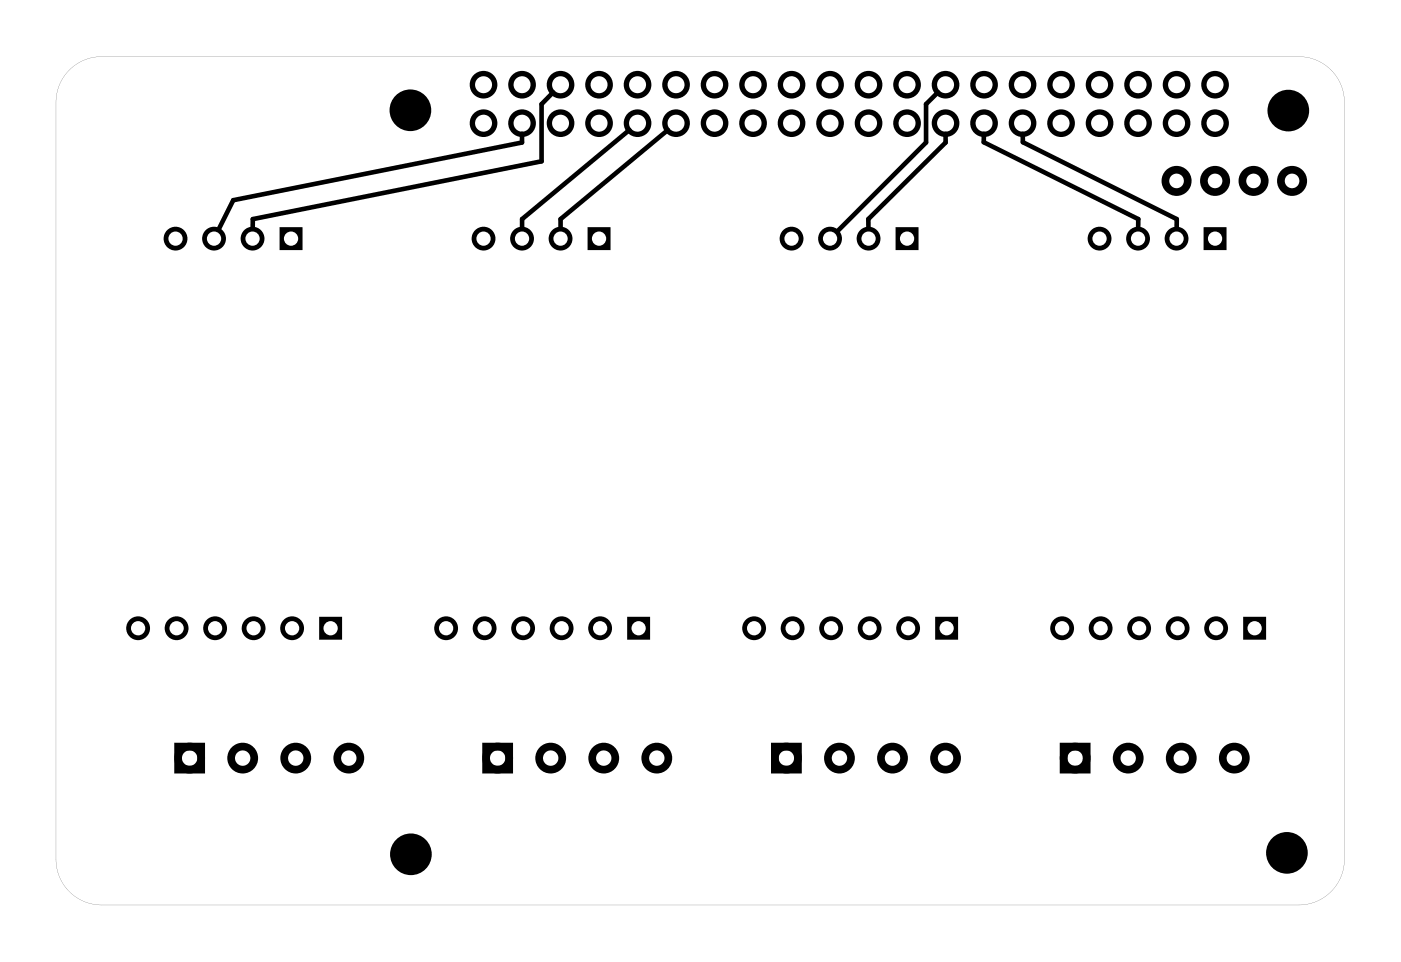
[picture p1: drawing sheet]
<svg xmlns="http://www.w3.org/2000/svg" width="92mm" height="63mm" viewBox="0 0 92 63" stroke-linecap="round" stroke-linejoin="round" font-family="sans-serif">
<g fill="#000">
<path d="M4.4 4.9a2.99 2.99 0 0 1 2.3-1.2h79a3 3 0 0 1 3 3v50a3 3 0 0 1-3 3h-79a3 3 0 0 1-3-3v-50a3 3 0 0 1 .7-1.8zM4.4 4.9l-.4 .5-.2 .7-.1 .6v50a3 3 0 0 0 3 3h79a3 3 0 0 0 3-3v-50a3 3 0 0 0-3-3h-79a3 3 0 0 0-2.3 1.2z"/>
<path d="M10.8 15.8a.8 .8 0 0 1 1.6 0 .8 .8 0 0 1-1.6 0zM11.1 15.8a.5 .5 0 0 0 1 0 .5 .5 0 0 0-1 0z"/>
<path d="M13.3 15.8a.8 .8 0 0 1 1.6 0 .8 .8 0 0 1-1.6 0zM13.7 15.8a.47 .47 0 0 0 .9 0 .47 .47 0 0 0-.9 0z"/>
<path d="M15.9 15.8a.79 .79 0 0 1 1.5 0 .79 .79 0 0 1-1.5 0zM16.2 15.8a.47 .47 0 0 0 .9 0 .47 .47 0 0 0-.9 0z"/>
<path d="M18.4 15h1.6v1.5h-1.6zM18.7 15.8a.5 .5 0 0 0 1 0 .5 .5 0 0 0-1 0z"/>
<path d="M31.1 15.8a.8 .8 0 0 1 1.6 0 .8 .8 0 0 1-1.6 0zM31.4 15.8a.5 .5 0 0 0 1 0 .5 .5 0 0 0-1 0z"/>
<path d="M33.7 15.8a.79 .79 0 0 1 1.5 0 .79 .79 0 0 1-1.5 0zM34 15.8a.47 .47 0 0 0 .9 0 .47 .47 0 0 0-.9 0z"/>
<path d="M36.2 15.8a.8 .8 0 0 1 1.6 0 .8 .8 0 0 1-1.6 0zM36.5 15.8a.5 .5 0 0 0 1 0 .5 .5 0 0 0-1 0z"/>
<path d="M38.8 15h1.5v1.5h-1.5zM39.1 15.8a.47 .47 0 0 0 .9 0 .47 .47 0 0 0-.9 0z"/>
<path d="M51.4 15.8a.8 .8 0 0 1 1.6 0 .8 .8 0 0 1-1.6 0zM51.8 15.8a.47 .47 0 0 0 .9 0 .47 .47 0 0 0-.9 0z"/>
<path d="M54 15.8a.79 .79 0 0 1 1.5 0 .79 .79 0 0 1-1.5 0zM54.3 15.8a.47 .47 0 0 0 .9 0 .47 .47 0 0 0-.9 0z"/>
<path d="M56.5 15.8a.8 .8 0 0 1 1.6 0 .8 .8 0 0 1-1.6 0zM56.8 15.8a.5 .5 0 0 0 1 0 .5 .5 0 0 0-1 0z"/>
<path d="M59.1 15h1.5v1.5h-1.5zM59.4 15.8a.47 .47 0 0 0 .9 0 .47 .47 0 0 0-.9 0z"/>
<path d="M71.8 15.8a.79 .79 0 0 1 1.5 0 .79 .79 0 0 1-1.5 0zM72.1 15.8a.47 .47 0 0 0 .9 0 .47 .47 0 0 0-.9 0z"/>
<path d="M74.3 15.8a.8 .8 0 0 1 1.6 0 .8 .8 0 0 1-1.6 0zM74.6 15.8a.5 .5 0 0 0 1 0 .5 .5 0 0 0-1 0z"/>
<path d="M76.8 15.8a.8 .8 0 0 1 1.6 0 .8 .8 0 0 1-1.6 0zM77.2 15.8a.47 .47 0 0 0 .9 0 .47 .47 0 0 0-.9 0z"/>
<path d="M79.4 15h1.5v1.5h-1.5zM79.7 15.8a.47 .47 0 0 0 .9 0 .47 .47 0 0 0-.9 0z"/>
<path d="M8.3 41.5a.8 .8 0 0 1 1.6 0 .8 .8 0 0 1-1.6 0zM8.6 41.5a.5 .5 0 0 0 1 0 .5 .5 0 0 0-1 0z"/>
<path d="M10.9 41.5a.79 .79 0 0 1 1.5 0 .79 .79 0 0 1-1.5 0zM11.2 41.5a.47 .47 0 0 0 .9 0 .47 .47 0 0 0-.9 0z"/>
<path d="M13.4 41.5a.8 .8 0 0 1 1.6 0 .8 .8 0 0 1-1.6 0zM13.7 41.5a.5 .5 0 0 0 1 0 .5 .5 0 0 0-1 0z"/>
<path d="M15.9 41.5a.8 .8 0 0 1 1.6 0 .8 .8 0 0 1-1.6 0zM16.3 41.5a.47 .47 0 0 0 .9 0 .47 .47 0 0 0-.9 0z"/>
<path d="M18.5 41.5a.8 .8 0 0 1 1.6 0 .8 .8 0 0 1-1.6 0zM18.8 41.5a.47 .47 0 0 0 .9 0 .47 .47 0 0 0-.9 0z"/>
<path d="M21.1 40.7h1.5v1.5h-1.5zM21.3 41.5a.5 .5 0 0 0 1 0 .5 .5 0 0 0-1 0z"/>
<path d="M28.6 41.5a.8 .8 0 0 1 1.6 0 .8 .8 0 0 1-1.6 0zM29 41.5a.47 .47 0 0 0 .9 0 .47 .47 0 0 0-.9 0z"/>
<path d="M31.2 41.5a.8 .8 0 0 1 1.6 0 .8 .8 0 0 1-1.6 0zM31.5 41.5a.47 .47 0 0 0 .9 0 .47 .47 0 0 0-.9 0z"/>
<path d="M33.7 41.5a.8 .8 0 0 1 1.6 0 .8 .8 0 0 1-1.6 0zM34 41.5a.5 .5 0 0 0 1 0 .5 .5 0 0 0-1 0z"/>
<path d="M36.3 41.5a.79 .79 0 0 1 1.5 0 .79 .79 0 0 1-1.5 0zM36.6 41.5a.47 .47 0 0 0 .9 0 .47 .47 0 0 0-.9 0z"/>
<path d="M38.8 41.5a.8 .8 0 0 1 1.6 0 .8 .8 0 0 1-1.6 0zM39.1 41.5a.5 .5 0 0 0 1 0 .5 .5 0 0 0-1 0z"/>
<path d="M41.4 40.7h1.5v1.5h-1.5zM41.7 41.5a.47 .47 0 0 0 .9 0 .47 .47 0 0 0-.9 0z"/>
<path d="M49 41.5a.79 .79 0 0 1 1.5 0 .79 .79 0 0 1-1.5 0zM49.3 41.5a.47 .47 0 0 0 .9 0 .47 .47 0 0 0-.9 0z"/>
<path d="M51.5 41.5a.8 .8 0 0 1 1.6 0 .8 .8 0 0 1-1.6 0zM51.8 41.5a.5 .5 0 0 0 1 0 .5 .5 0 0 0-1 0z"/>
<path d="M54 41.5a.8 .8 0 0 1 1.6 0 .8 .8 0 0 1-1.6 0zM54.4 41.5a.47 .47 0 0 0 .9 0 .47 .47 0 0 0-.9 0z"/>
<path d="M56.6 41.5a.8 .8 0 0 1 1.6 0 .8 .8 0 0 1-1.6 0zM56.9 41.5a.47 .47 0 0 0 .9 0 .47 .47 0 0 0-.9 0z"/>
<path d="M59.1 41.5a.8 .8 0 0 1 1.6 0 .8 .8 0 0 1-1.6 0zM59.4 41.5a.5 .5 0 0 0 1 0 .5 .5 0 0 0-1 0z"/>
<path d="M61.7 40.7h1.5v1.5h-1.5zM62 41.5a.47 .47 0 0 0 .9 0 .47 .47 0 0 0-.9 0z"/>
<path d="M69.3 41.5a.8 .8 0 0 1 1.6 0 .8 .8 0 0 1-1.6 0zM69.6 41.5a.47 .47 0 0 0 .9 0 .47 .47 0 0 0-.9 0z"/>
<path d="M71.8 41.5a.8 .8 0 0 1 1.6 0 .8 .8 0 0 1-1.6 0zM72.1 41.5a.5 .5 0 0 0 1 0 .5 .5 0 0 0-1 0z"/>
<path d="M74.4 41.5a.79 .79 0 0 1 1.5 0 .79 .79 0 0 1-1.5 0zM74.7 41.5a.47 .47 0 0 0 .9 0 .47 .47 0 0 0-.9 0z"/>
<path d="M76.9 41.5a.8 .8 0 0 1 1.6 0 .8 .8 0 0 1-1.6 0zM77.2 41.5a.5 .5 0 0 0 1 0 .5 .5 0 0 0-1 0z"/>
<path d="M79.4 41.5a.8 .8 0 0 1 1.6 0 .8 .8 0 0 1-1.6 0zM79.8 41.5a.47 .47 0 0 0 .9 0 .47 .47 0 0 0-.9 0z"/>
<path d="M82 40.7h1.5v1.5h-1.5zM82.3 41.5a.47 .47 0 0 0 .9 0 .47 .47 0 0 0-.9 0z"/>
</g>
<g fill="none" stroke="#000" stroke-width=".51">
<path d="M11.7 49.3h1.6v1.5h-1.6zM32.1 49.3h1.5v1.5h-1.5zM51.1 49.3h1.5v1.5h-1.5zM70.2 49.3h1.5v1.5h-1.5z"/>
<circle cx="77.6" cy="11.9" r=".74"/>
<circle cx="80.2" cy="11.9" r=".74"/>
<circle cx="82.7" cy="11.9" r=".74"/>
<circle cx="85.2" cy="11.9" r=".74"/>
<circle cx="12.5" cy="50" r=".76"/>
<circle cx="16" cy="50" r=".76"/>
<circle cx="19.5" cy="50" r=".76"/>
<circle cx="23" cy="50" r=".76"/>
<circle cx="32.8" cy="50" r=".76"/>
<circle cx="36.3" cy="50" r=".76"/>
<circle cx="39.8" cy="50" r=".76"/>
<circle cx="43.3" cy="50" r=".76"/>
<circle cx="51.9" cy="50" r=".76"/>
<circle cx="55.4" cy="50" r=".76"/>
<circle cx="58.9" cy="50" r=".76"/>
<circle cx="62.4" cy="50" r=".76"/>
<circle cx="70.9" cy="50" r=".76"/>
<circle cx="74.4" cy="50" r=".76"/>
<circle cx="77.9" cy="50" r=".76"/>
<circle cx="81.4" cy="50" r=".76"/>
</g>
<g fill="none" stroke="#000" stroke-width=".35">
<circle cx="31.9" cy="5.6" r=".74"/>
<circle cx="31.9" cy="8.1" r=".74"/>
<circle cx="34.4" cy="5.6" r=".74"/>
<circle cx="34.4" cy="8.1" r=".74"/>
<circle cx="37" cy="5.6" r=".74"/>
<circle cx="37" cy="8.1" r=".74"/>
<circle cx="39.5" cy="5.6" r=".74"/>
<circle cx="39.5" cy="8.1" r=".74"/>
<circle cx="42.1" cy="5.6" r=".74"/>
<circle cx="42.1" cy="8.1" r=".74"/>
<circle cx="44.6" cy="5.6" r=".74"/>
<circle cx="44.6" cy="8.1" r=".74"/>
<circle cx="47.1" cy="5.6" r=".74"/>
<circle cx="47.1" cy="8.1" r=".74"/>
<circle cx="49.7" cy="5.6" r=".74"/>
<circle cx="49.7" cy="8.1" r=".74"/>
<circle cx="52.2" cy="5.6" r=".74"/>
<circle cx="52.2" cy="8.1" r=".74"/>
<circle cx="54.8" cy="5.6" r=".74"/>
<circle cx="54.8" cy="8.1" r=".74"/>
<circle cx="57.3" cy="5.6" r=".74"/>
<circle cx="57.3" cy="8.1" r=".74"/>
<circle cx="59.8" cy="5.6" r=".74"/>
<circle cx="59.8" cy="8.1" r=".74"/>
<circle cx="62.4" cy="5.6" r=".74"/>
<circle cx="62.4" cy="8.1" r=".74"/>
<circle cx="64.9" cy="5.6" r=".74"/>
<circle cx="64.9" cy="8.1" r=".74"/>
<circle cx="67.5" cy="5.6" r=".74"/>
<circle cx="67.5" cy="8.1" r=".74"/>
<circle cx="70" cy="5.6" r=".74"/>
<circle cx="70" cy="8.1" r=".74"/>
<circle cx="72.5" cy="5.6" r=".74"/>
<circle cx="72.5" cy="8.1" r=".74"/>
<circle cx="75.1" cy="5.6" r=".74"/>
<circle cx="75.1" cy="8.1" r=".74"/>
<circle cx="77.6" cy="5.6" r=".74"/>
<circle cx="77.6" cy="8.1" r=".74"/>
<circle cx="80.2" cy="5.6" r=".74"/>
<circle cx="80.2" cy="8.1" r=".74"/>
</g>
<g fill="#000">
<circle cx="27.1" cy="7.3" r="1.38"/>
<circle cx="85" cy="7.3" r="1.38"/>
<circle cx="27.1" cy="56.4" r="1.38"/>
<circle cx="84.9" cy="56.3" r="1.38"/>
</g>
<path d="M34.4 8.8v.6l-19 3.8-.9 1.9M36.5 6.1l-.8 .8v3.7l-19 3.9v.5M41.5 8.6l-7.1 5.9v.5M44.1 8.6l-7.1 5.9v.5M61.9 6.1l-.8 .8v2.5l-5.8 5.8M62.4 8.8v.6l-5.1 5.1v.5M64.9 8.8v.6l10.2 5.1v.5M67.5 8.8v.6l10.1 5.1v.5" fill="none" stroke="#000" stroke-width=".3"/>
</svg>
